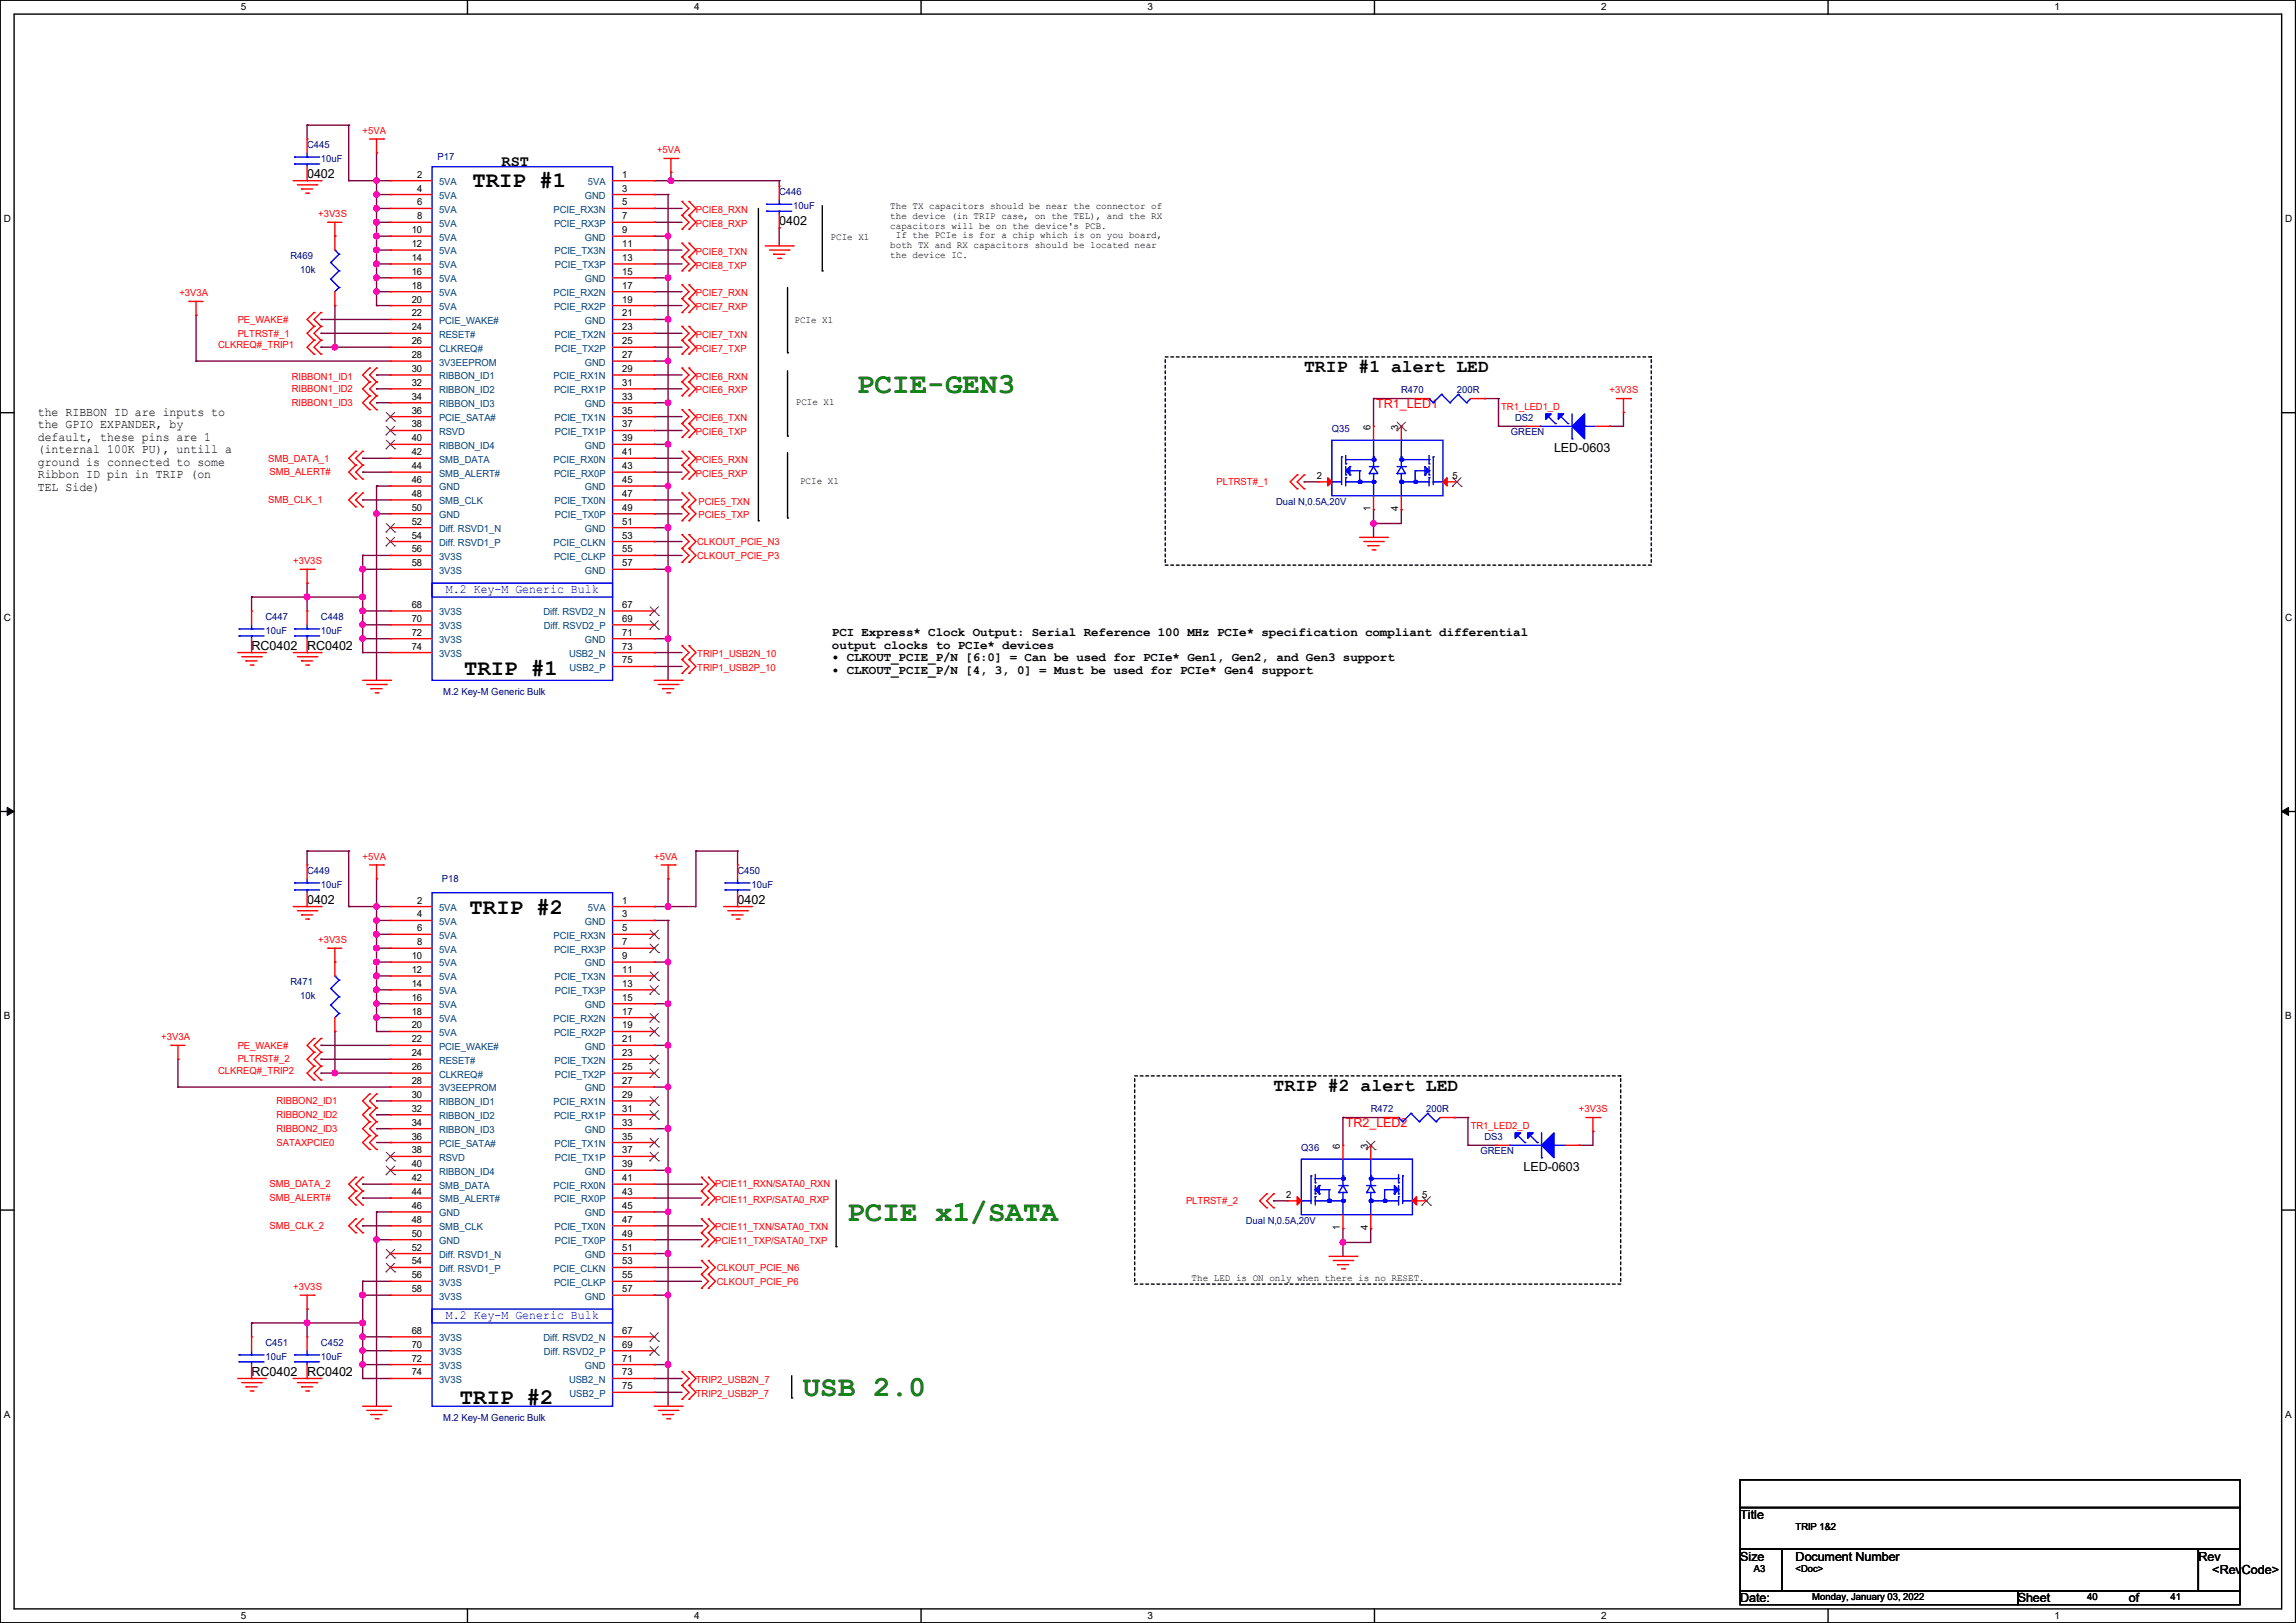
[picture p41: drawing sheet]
<svg xmlns="http://www.w3.org/2000/svg" width="420mm" height="297mm" viewBox="0 0 420 297" stroke-linecap="round" stroke-linejoin="round" font-family="sans-serif">
<defs><g id="words">
<g font-size="5.3" fill="#008000">
<text x="156.8" y="71.8">PCIE-GEN3</text>
<text x="155" y="223.5">PCIE x1/SATA</text>
<text x="146.9" y="255.5">USB 2.0</text>
</g>
<g font-size="4.1">
<text x="86.4" y="34.2">TRIP #1</text>
<text x="84.9" y="123.6">TRIP #1</text>
<text x="85.9" y="167.3">TRIP #2</text>
<text x="84.1" y="257">TRIP #2</text>
</g>
<g font-size="3.3">
<text x="238.5" y="68">TRIP #1 alert LED</text>
<text x="233" y="199.6">TRIP #2 alert LED</text>
</g>
<text font-size="2.8" x="91.7" y="30.3">RST</text>
<g font-size="2.3">
<text x="56.2" y="32.6">0402</text>
<text x="142.5" y="41.2">0402</text>
<text x="6.9" y="76.1">the RIBBON ID are inputs to</text>
<text x="6.9" y="78.4">the GPIO EXPANDER, by</text>
<text x="6.9" y="80.6">default, these pins are 1</text>
<text x="6.9" y="82.9">(internal 100K PU), untill a</text>
<text x="284.3" y="82.6">LED-0603</text>
<text x="6.9" y="85.2">ground is connected to some</text>
<text x="6.9" y="87.5">Ribbon ID pin in TRIP (on</text>
<text x="6.9" y="89.8">TEL Side)</text>
<text x="46" y="119">RC0402</text>
<text x="56.2" y="119">RC0402</text>
<text x="152.2" y="116.5">PCI Express* Clock Output: Serial Reference 100 MHz PCIe* specification compliant differential</text>
<text x="152.2" y="118.7">output clocks to PCIe* devices</text>
<text x="152.2" y="121">• CLKOUT_PCIE_P/N [6:0] = Can be used for PCIe* Gen1, Gen2, and Gen3 support</text>
<text x="152.2" y="123.3">• CLKOUT_PCIE_P/N [4, 3, 0] = Must be used for PCIe* Gen4 support</text>
<text x="56.2" y="165.4">0402</text>
<text x="134.9" y="165.4">0402</text>
<text x="278.7" y="214.2">LED-0603</text>
<text x="46" y="251.8">RC0402</text>
<text x="56.2" y="251.8">RC0402</text>
<text x="318.3" y="278">Title</text>
<text x="318.3" y="285.6">Size</text>
<text x="328.5" y="285.6">Document Number</text>
<text x="402.1" y="285.6">Rev</text>
<text x="318.3" y="293.2">Date:</text>
<text x="369.1" y="293.2">Sheet</text>
<text x="389.4" y="293.2">of</text>
<text x="404.7" y="288.1">&lt;RevCode&gt;</text>
</g>
<g font-size="2.3" fill="#f00">
<text x="251.8" y="74.7">TR1_LED1</text>
<text x="246.2" y="206.3">TR2_LED2</text>
</g>
<g font-size="2.3" fill="#00f">
<text x="81.6" y="108.6">M.2 Key-M Generic Bulk</text>
<text x="81.6" y="241.4">M.2 Key-M Generic Bulk</text>
</g>
<g font-size="1.8">
<text x="44" y="1.9">5</text>
<text x="127" y="1.9">4</text>
<text x="209.9" y="1.9">3</text>
<text x="292.9" y="1.9">2</text>
<text x="375.8" y="1.9">1</text>
<text x="76.3" y="32.5">2</text>
<text x="76.3" y="35.1">4</text>
<text x="113.8" y="32.5">1</text>
<text x="113.8" y="35.1">3</text>
<text x=".7" y="40.6">D</text>
<text x="76.3" y="37.6">6</text>
<text x="76.3" y="40.1">8</text>
<text x="113.8" y="37.6">5</text>
<text x="113.8" y="40.1">7</text>
<text x="162.9" y="38.3">The TX capacitors should be near the connector of</text>
<text x="162.9" y="40">the device (in TRIP case, on the TEL), and the RX</text>
<text x="162.9" y="41.8">capacitors will be on the device's PCB.</text>
<text x="418" y="40.6">D</text>
<text x="75.3" y="42.7">10</text>
<text x="75.3" y="45.2">12</text>
<text x="75.3" y="47.8">14</text>
<text x="113.8" y="42.7">9</text>
<text x="113.8" y="45.2">11</text>
<text x="113.8" y="47.8">13</text>
<text x="151.9" y="43.9">PCIe X1</text>
<text x="162.9" y="45.4">both TX and RX capacitors should be located near</text>
<text x="162.9" y="47.2">the device IC.</text>
<text x="163.9" y="43.6">If the PCIe is for a chip which is on you board,</text>
<text x="75.3" y="50.3">16</text>
<text x="75.3" y="52.8">18</text>
<text x="113.8" y="50.3">15</text>
<text x="113.8" y="52.8">17</text>
<text x="75.3" y="55.4">20</text>
<text x="75.3" y="57.9">22</text>
<text x="113.8" y="55.4">19</text>
<text x="113.8" y="57.9">21</text>
<text x="145.3" y="59.1">PCIe X1</text>
<text x="75.3" y="60.5">24</text>
<text x="75.3" y="65.5">28</text>
<text x="75.3" y="63">26</text>
<text x="113.8" y="60.5">23</text>
<text x="113.8" y="63">25</text>
<text x="113.8" y="65.5">27</text>
<text x="75.3" y="68.1">30</text>
<text x="75.3" y="70.6">32</text>
<text x="113.8" y="68.1">29</text>
<text x="113.8" y="70.6">31</text>
<text x="75.3" y="73.2">34</text>
<text x="75.3" y="75.7">36</text>
<text x="113.8" y="73.2">33</text>
<text x="113.8" y="75.7">35</text>
<text x="145.6" y="74.1">PCIe X1</text>
<text x="75.3" y="78.2">38</text>
<text x="75.3" y="80.8">40</text>
<text x="75.3" y="83.3">42</text>
<text x="113.8" y="78.2">37</text>
<text x="113.8" y="80.8">39</text>
<text x="113.8" y="83.3">41</text>
<text x="250.7" y="78.8" transform="rotate(-90 250.7 78.8)">6</text>
<text x="255.8" y="78.8" transform="rotate(-90 255.8 78.8)">3</text>
<text x="75.3" y="85.9">44</text>
<text x="75.3" y="88.4">46</text>
<text x="113.8" y="85.9">43</text>
<text x="113.8" y="88.4">45</text>
<text x="146.3" y="88.6">PCIe X1</text>
<text x="240.9" y="87.6">2</text>
<text x="265.7" y="87.6">5</text>
<text x="75.3" y="90.9">48</text>
<text x="75.3" y="93.5">50</text>
<text x="113.8" y="90.9">47</text>
<text x="113.8" y="93.5">49</text>
<text x="250.7" y="93.5" transform="rotate(-90 250.7 93.5)">1</text>
<text x="255.8" y="93.5" transform="rotate(-90 255.8 93.5)">4</text>
<text x="75.3" y="96">52</text>
<text x="75.3" y="98.6">54</text>
<text x="75.3" y="101.1">56</text>
<text x="113.8" y="96">51</text>
<text x="113.8" y="98.6">53</text>
<text x="113.8" y="101.1">55</text>
<text x="75.3" y="103.6">58</text>
<text x="113.8" y="103.6">57</text>
<text x=".7" y="113.6">C</text>
<text x="75.3" y="111.3">68</text>
<text x="75.3" y="113.8">70</text>
<text x="113.8" y="111.3">67</text>
<text x="113.8" y="113.8">69</text>
<text x="418" y="113.6">C</text>
<text x="75.3" y="116.3">72</text>
<text x="75.3" y="118.9">74</text>
<text x="113.8" y="116.3">71</text>
<text x="113.8" y="118.9">73</text>
<text x="113.8" y="121.4">75</text>
<text x="76.3" y="165.4">2</text>
<text x="76.3" y="167.9">4</text>
<text x="113.8" y="165.4">1</text>
<text x="113.8" y="167.9">3</text>
<text x="76.3" y="170.4">6</text>
<text x="76.3" y="173">8</text>
<text x="113.8" y="170.4">5</text>
<text x="113.8" y="173">7</text>
<text x="75.3" y="175.5">10</text>
<text x="75.3" y="178.1">12</text>
<text x="113.8" y="175.5">9</text>
<text x="113.8" y="178.1">11</text>
<text x="75.3" y="180.6">14</text>
<text x="75.3" y="183.1">16</text>
<text x="75.3" y="185.7">18</text>
<text x="113.8" y="183.1">15</text>
<text x="113.8" y="180.6">13</text>
<text x="113.8" y="185.7">17</text>
<text x=".7" y="186.6">B</text>
<text x="75.3" y="188.2">20</text>
<text x="75.3" y="190.8">22</text>
<text x="113.8" y="188.2">19</text>
<text x="113.8" y="190.8">21</text>
<text x="418" y="186.6">B</text>
<text x="75.3" y="193.3">24</text>
<text x="75.3" y="195.8">26</text>
<text x="113.8" y="193.3">23</text>
<text x="113.8" y="195.8">25</text>
<text x="75.3" y="198.4">28</text>
<text x="75.3" y="200.9">30</text>
<text x="75.3" y="203.5">32</text>
<text x="113.8" y="198.4">27</text>
<text x="113.8" y="200.9">29</text>
<text x="113.8" y="203.5">31</text>
<text x="75.3" y="206">34</text>
<text x="75.3" y="208.5">36</text>
<text x="113.8" y="206">33</text>
<text x="113.8" y="208.5">35</text>
<text x="75.3" y="211.1">38</text>
<text x="75.3" y="213.6">40</text>
<text x="113.8" y="211.1">37</text>
<text x="113.8" y="213.6">39</text>
<text x="245.1" y="210.3" transform="rotate(-90 245.1 210.3)">6</text>
<text x="250.2" y="210.3" transform="rotate(-90 250.2 210.3)">3</text>
<text x="75.3" y="216.2">42</text>
<text x="75.3" y="218.7">44</text>
<text x="75.3" y="221.2">46</text>
<text x="113.8" y="216.2">41</text>
<text x="113.8" y="218.7">43</text>
<text x="113.8" y="221.2">45</text>
<text x="235.3" y="219.2">2</text>
<text x="260.1" y="219.2">5</text>
<text x="75.3" y="223.8">48</text>
<text x="75.3" y="226.3">50</text>
<text x="113.8" y="223.8">47</text>
<text x="113.8" y="226.3">49</text>
<text x="245.1" y="225" transform="rotate(-90 245.1 225)">1</text>
<text x="250.2" y="225" transform="rotate(-90 250.2 225)">4</text>
<text x="75.3" y="228.9">52</text>
<text x="75.3" y="231.4">54</text>
<text x="75.3" y="233.9">56</text>
<text x="113.8" y="228.9">51</text>
<text x="113.8" y="231.4">53</text>
<text x="113.8" y="233.9">55</text>
<text x="75.3" y="236.5">58</text>
<text x="113.8" y="236.5">57</text>
<text x="218" y="234.4">The LED is ON only when there is no RESET.</text>
<text x="75.3" y="244.1">68</text>
<text x="113.8" y="244.1">67</text>
<text x="75.3" y="246.6">70</text>
<text x="75.3" y="249.2">72</text>
<text x="75.3" y="251.7">74</text>
<text x="113.8" y="246.6">69</text>
<text x="113.8" y="249.2">71</text>
<text x="113.8" y="251.7">73</text>
<text x="113.8" y="254.3">75</text>
<text x=".7" y="259.5">A</text>
<text x="418" y="259.5">A</text>
<text x="328.5" y="280">TRIP 1&amp;2</text>
<text x="320.8" y="287.7">A3</text>
<text x="328.5" y="287.7">&lt;Doc&gt;</text>
<text x="331.5" y="292.7">Monday, January 03, 2022</text>
<text x="381.8" y="292.7">40</text>
<text x="397" y="292.7">41</text>
<text x="44" y="296.3">5</text>
<text x="127" y="296.3">4</text>
<text x="209.9" y="296.3">3</text>
<text x="292.9" y="296.3">2</text>
<text x="375.8" y="296.3">1</text>
</g>
<g font-size="1.8" fill="#000080">
<text x="56.2" y="27.1">C445</text>
<text x="58.7" y="29.6">10uF</text>
<text x="80.1" y="29.3">P17</text>
<text x="142.5" y="35.7">C446</text>
<text x="145.1" y="38.2">10uF</text>
<text x="53.1" y="47.4">R469</text>
<text x="54.9" y="49.9">10k</text>
<text x="256.3" y="72">R470</text>
<text x="266.5" y="72">200R</text>
<text x="277.1" y="77.1">DS2</text>
<text x="243.6" y="79.1">Q35</text>
<text x="276.4" y="79.6">GREEN</text>
<text x="233.5" y="92.3">Dual N,0.5A,20V</text>
<text x="48.6" y="113.4">C447</text>
<text x="58.7" y="113.4">C448</text>
<text x="48.6" y="116">10uF</text>
<text x="58.7" y="116">10uF</text>
<text x="81.1" y="127.1">M.2 Key-M Generic Bulk</text>
<text x="56.2" y="159.9">C449</text>
<text x="80.8" y="161.4">P18</text>
<text x="134.9" y="159.9">C450</text>
<text x="58.7" y="162.4">10uF</text>
<text x="137.5" y="162.4">10uF</text>
<text x="53.1" y="180.2">R471</text>
<text x="54.9" y="182.8">10k</text>
<text x="250.7" y="203.6">R472</text>
<text x="260.9" y="203.6">200R</text>
<text x="271.6" y="208.7">DS3</text>
<text x="238" y="210.7">Q36</text>
<text x="270.8" y="211.2">GREEN</text>
<text x="227.9" y="223.9">Dual N,0.5A,20V</text>
<text x="48.6" y="246.3">C451</text>
<text x="48.6" y="248.8">10uF</text>
<text x="58.7" y="246.3">C452</text>
<text x="58.7" y="248.8">10uF</text>
<text x="81.1" y="260">M.2 Key-M Generic Bulk</text>
</g>
<g font-size="1.8" fill="#f00">
<text x="66.3" y="24.5">+5VA</text>
<text x="120.2" y="28.1">+5VA</text>
<text x="58.2" y="39.8">+3V3S</text>
<text x="127.3" y="39">PCIE8_RXN</text>
<text x="127.3" y="41.5">PCIE8_RXP</text>
<text x="127.3" y="46.6">PCIE8_TXN</text>
<text x="127.3" y="49.1">PCIE8_TXP</text>
<text x="32.8" y="54.2">+3V3A</text>
<text x="43.5" y="59.1">PE_WAKE#</text>
<text x="127.3" y="56.8">PCIE7_RXP</text>
<text x="127.3" y="54.2">PCIE7_RXN</text>
<text x="39.9" y="63.6">CLKREQ#_TRIP1</text>
<text x="43.5" y="61.6">PLTRST#_1</text>
<text x="127.3" y="64.4">PCIE7_TXP</text>
<text x="127.3" y="61.8">PCIE7_TXN</text>
<text x="53.4" y="69.5">RIBBON1_ID1</text>
<text x="53.4" y="71.8">RIBBON1_ID2</text>
<text x="127.3" y="69.5">PCIE6_RXN</text>
<text x="53.4" y="74.3">RIBBON1_ID3</text>
<text x="127.3" y="77.1">PCIE6_TXN</text>
<text x="127.3" y="72">PCIE6_RXP</text>
<text x="274.6" y="75">TR1_LED1_D</text>
<text x="294.4" y="72">+3V3S</text>
<text x="127.3" y="79.6">PCIE6_TXP</text>
<text x="49.1" y="84.5">SMB_DATA_1</text>
<text x="49.3" y="87">SMB_ALERT#</text>
<text x="127.3" y="87.2">PCIE5_RXP</text>
<text x="127.3" y="84.7">PCIE5_RXN</text>
<text x="222.5" y="88.8">PLTRST#_1</text>
<text x="49.1" y="92.1">SMB_CLK_1</text>
<text x="127.8" y="94.9">PCIE5_TXP</text>
<text x="127.8" y="92.3">PCIE5_TXN</text>
<text x="127.5" y="99.7">CLKOUT_PCIE_N3</text>
<text x="53.6" y="103.3">+3V3S</text>
<text x="127.5" y="102.2">CLKOUT_PCIE_P3</text>
<text x="127.5" y="122.8">TRIP1_USB2P_10</text>
<text x="127.5" y="120.3">TRIP1_USB2N_10</text>
<text x="66.3" y="157.4">+5VA</text>
<text x="119.7" y="157.4">+5VA</text>
<text x="58.2" y="172.6">+3V3S</text>
<text x="29.5" y="190.4">+3V3A</text>
<text x="43.5" y="191.9">PE_WAKE#</text>
<text x="39.9" y="196.5">CLKREQ#_TRIP2</text>
<text x="43.5" y="194.4">PLTRST#_2</text>
<text x="50.6" y="202.1">RIBBON2_ID1</text>
<text x="288.8" y="203.6">+3V3S</text>
<text x="50.6" y="204.6">RIBBON2_ID2</text>
<text x="50.6" y="207.1">RIBBON2_ID3</text>
<text x="50.6" y="209.7">SATAXPCIE0</text>
<text x="269" y="206.5">TR1_LED2_D</text>
<text x="49.3" y="219.8">SMB_ALERT#</text>
<text x="49.3" y="217.3">SMB_DATA_2</text>
<text x="130.8" y="217.3">PCIE11_RXN/SATA0_RXN</text>
<text x="130.8" y="220.1">PCIE11_RXP/SATA0_RXP</text>
<text x="217" y="220.3">PLTRST#_2</text>
<text x="49.3" y="224.9">SMB_CLK_2</text>
<text x="130.8" y="225.2">PCIE11_TXN/SATA0_TXN</text>
<text x="130.8" y="227.7">PCIE11_TXP/SATA0_TXP</text>
<text x="131.1" y="232.5">CLKOUT_PCIE_N6</text>
<text x="53.6" y="236.1">+3V3S</text>
<text x="131.1" y="235.1">CLKOUT_PCIE_P6</text>
<text x="127.3" y="253.1">TRIP2_USB2N_7</text>
<text x="127.3" y="255.7">TRIP2_USB2P_7</text>
</g>
<g font-size="1.8" fill="#004080">
<text x="80.3" y="33.9">5VA</text>
<text x="107.5" y="33.9">5VA</text>
<text x="80.3" y="36.4">5VA</text>
<text x="80.3" y="38.9">5VA</text>
<text x="80.3" y="41.5">5VA</text>
<text x="101.3" y="38.9">PCIE_RX3N</text>
<text x="101.3" y="41.5">PCIE_RX3P</text>
<text x="107" y="36.4">GND</text>
<text x="80.3" y="44">5VA</text>
<text x="80.3" y="46.6">5VA</text>
<text x="101.4" y="46.6">PCIE_TX3N</text>
<text x="107" y="44">GND</text>
<text x="80.3" y="49.1">5VA</text>
<text x="80.3" y="51.6">5VA</text>
<text x="101.5" y="49.1">PCIE_TX3P</text>
<text x="107" y="51.6">GND</text>
<text x="80.3" y="54.2">5VA</text>
<text x="80.3" y="56.7">5VA</text>
<text x="80.3" y="59.3">PCIE_WAKE#</text>
<text x="101.3" y="54.2">PCIE_RX2N</text>
<text x="101.3" y="56.7">PCIE_RX2P</text>
<text x="107" y="59.3">GND</text>
<text x="80.3" y="61.8">RESET#</text>
<text x="80.3" y="64.3">CLKREQ#</text>
<text x="101.4" y="61.8">PCIE_TX2N</text>
<text x="101.5" y="64.3">PCIE_TX2P</text>
<text x="80.3" y="66.9">3V3EEPROM</text>
<text x="80.3" y="69.4">RIBBON_ID1</text>
<text x="80.3" y="72">RIBBON_ID2</text>
<text x="101.3" y="69.4">PCIE_RX1N</text>
<text x="101.3" y="72">PCIE_RX1P</text>
<text x="107" y="66.9">GND</text>
<text x="80.3" y="74.5">RIBBON_ID3</text>
<text x="80.3" y="77">PCIE_SATA#</text>
<text x="101.4" y="77">PCIE_TX1N</text>
<text x="107" y="74.5">GND</text>
<text x="80.3" y="79.6">RSVD</text>
<text x="80.3" y="82.1">RIBBON_ID4</text>
<text x="101.5" y="79.6">PCIE_TX1P</text>
<text x="107" y="82.1">GND</text>
<text x="80.3" y="84.7">SMB_DATA</text>
<text x="80.3" y="87.2">SMB_ALERT#</text>
<text x="80.3" y="89.7">GND</text>
<text x="101.3" y="84.7">PCIE_RX0N</text>
<text x="101.3" y="87.2">PCIE_RX0P</text>
<text x="107" y="89.7">GND</text>
<text x="80.3" y="92.3">SMB_CLK</text>
<text x="80.3" y="94.8">GND</text>
<text x="101.4" y="92.3">PCIE_TX0N</text>
<text x="101.5" y="94.8">PCIE_TX0P</text>
<text x="80.3" y="97.4">Diff. RSVD1_N</text>
<text x="80.3" y="99.9">Diff. RSVD1_P</text>
<text x="101.3" y="99.9">PCIE_CLKN</text>
<text x="107" y="97.4">GND</text>
<text x="80.3" y="102.4">3V3S</text>
<text x="80.3" y="105">3V3S</text>
<text x="101.3" y="102.4">PCIE_CLKP</text>
<text x="107" y="105">GND</text>
<text x="80.3" y="112.6">3V3S</text>
<text x="99.4" y="112.6">Diff. RSVD2_N</text>
<text x="80.3" y="115.1">3V3S</text>
<text x="80.3" y="117.7">3V3S</text>
<text x="99.5" y="115.1">Diff. RSVD2_P</text>
<text x="107" y="117.7">GND</text>
<text x="80.3" y="120.2">3V3S</text>
<text x="104.1" y="120.2">USB2_N</text>
<text x="104.2" y="122.8">USB2_P</text>
<text x="80.3" y="166.7">5VA</text>
<text x="107.5" y="166.7">5VA</text>
<text x="80.3" y="169.3">5VA</text>
<text x="80.3" y="171.8">5VA</text>
<text x="101.3" y="171.8">PCIE_RX3N</text>
<text x="107" y="169.3">GND</text>
<text x="80.3" y="174.3">5VA</text>
<text x="80.3" y="176.9">5VA</text>
<text x="80.3" y="179.4">5VA</text>
<text x="101.3" y="174.3">PCIE_RX3P</text>
<text x="101.4" y="179.4">PCIE_TX3N</text>
<text x="107" y="176.9">GND</text>
<text x="80.3" y="182">5VA</text>
<text x="80.3" y="184.5">5VA</text>
<text x="101.5" y="182">PCIE_TX3P</text>
<text x="107" y="184.5">GND</text>
<text x="80.3" y="187">5VA</text>
<text x="80.3" y="189.6">5VA</text>
<text x="101.3" y="187">PCIE_RX2N</text>
<text x="101.3" y="189.6">PCIE_RX2P</text>
<text x="80.3" y="192.1">PCIE_WAKE#</text>
<text x="80.3" y="194.7">RESET#</text>
<text x="80.3" y="197.2">CLKREQ#</text>
<text x="101.4" y="194.7">PCIE_TX2N</text>
<text x="101.5" y="197.2">PCIE_TX2P</text>
<text x="107" y="192.1">GND</text>
<text x="80.3" y="199.7">3V3EEPROM</text>
<text x="80.3" y="202.3">RIBBON_ID1</text>
<text x="101.3" y="202.3">PCIE_RX1N</text>
<text x="107" y="199.7">GND</text>
<text x="80.3" y="204.8">RIBBON_ID2</text>
<text x="80.3" y="207.4">RIBBON_ID3</text>
<text x="80.3" y="209.9">PCIE_SATA#</text>
<text x="101.3" y="204.8">PCIE_RX1P</text>
<text x="101.4" y="209.9">PCIE_TX1N</text>
<text x="107" y="207.4">GND</text>
<text x="80.3" y="212.4">RSVD</text>
<text x="80.3" y="215">RIBBON_ID4</text>
<text x="101.5" y="212.4">PCIE_TX1P</text>
<text x="107" y="215">GND</text>
<text x="80.3" y="217.5">SMB_DATA</text>
<text x="80.3" y="220.1">SMB_ALERT#</text>
<text x="101.3" y="217.5">PCIE_RX0N</text>
<text x="101.3" y="220.1">PCIE_RX0P</text>
<text x="80.3" y="222.6">GND</text>
<text x="80.3" y="225.1">SMB_CLK</text>
<text x="80.3" y="227.7">GND</text>
<text x="101.4" y="225.1">PCIE_TX0N</text>
<text x="101.5" y="227.7">PCIE_TX0P</text>
<text x="107" y="222.6">GND</text>
<text x="80.3" y="230.2">Diff. RSVD1_N</text>
<text x="80.3" y="232.8">Diff. RSVD1_P</text>
<text x="101.3" y="232.8">PCIE_CLKN</text>
<text x="107" y="230.2">GND</text>
<text x="80.3" y="235.3">3V3S</text>
<text x="80.3" y="237.8">3V3S</text>
<text x="101.3" y="235.3">PCIE_CLKP</text>
<text x="107" y="237.8">GND</text>
<text x="80.3" y="245.5">3V3S</text>
<text x="99.4" y="245.5">Diff. RSVD2_N</text>
<text x="80.3" y="248">3V3S</text>
<text x="80.3" y="250.5">3V3S</text>
<text x="99.5" y="248">Diff. RSVD2_P</text>
<text x="107" y="250.5">GND</text>
<text x="80.3" y="253.1">3V3S</text>
<text x="104.1" y="253.1">USB2_N</text>
<text x="104.2" y="255.6">USB2_P</text>
</g>
</g></defs>
<path d="M0 0h419.9v297h-419.9zM2.6 2.6h414.8v291.8h-414.8z" fill="none" stroke="#000" stroke-width=".25"/>
<g fill="#fff">
<path d="M44 .3h1v2h-1z"/>
<path d="M44 294.7h1v2h-1z"/>
</g>
<path d="M85.5 0v2.6M85.5 294.4v2.6" fill="none" stroke="#000" stroke-width=".25"/>
<g fill="#fff">
<path d="M127 .3h.9v2h-.9z"/>
<path d="M127 294.7h.9v2h-.9z"/>
</g>
<path d="M168.5 0v2.6M168.5 294.4v2.6" fill="none" stroke="#000" stroke-width=".25"/>
<g fill="#fff">
<path d="M209.9 .3h1v2h-1z"/>
<path d="M209.9 294.7h1v2h-1z"/>
</g>
<path d="M251.4 0v2.6M251.4 294.4v2.6" fill="none" stroke="#000" stroke-width=".25"/>
<g fill="#fff">
<path d="M292.9 .3h.9v2h-.9z"/>
<path d="M292.9 294.7h.9v2h-.9z"/>
</g>
<path d="M334.4 0v2.6M334.4 294.4v2.6" fill="none" stroke="#000" stroke-width=".25"/>
<g fill="#fff">
<path d="M375.8 .3h1v2h-1z"/>
<path d="M375.8 294.7h1v2h-1z"/>
<path d="M.7 39h1.2v2h-1.2z"/>
<path d="M418 39h1.3v2h-1.3z"/>
<path d="M.7 112h1.2v2h-1.2z"/>
<path d="M418 112h1.3v2h-1.3z"/>
</g>
<path d="M0 75.5h2.6M417.4 75.5h2.5" fill="none" stroke="#000" stroke-width=".25"/>
<g fill="#fff">
<path d="M.7 185h1.2v1.9h-1.2z"/>
<path d="M418 185h1.2v1.9h-1.2z"/>
</g>
<path d="M0 148.5h2.6M417.4 148.5h2.5" fill="none" stroke="#000" stroke-width=".25"/>
<path d="M1.3 147.7l1.3 .8-1.3 .7zM417.4 148.5l1.2-.8v1.5z" fill="#000" stroke="#000" stroke-width=".18"/>
<g fill="#fff">
<path d="M.7 257.9h1.2v2h-1.2z"/>
<path d="M418 257.9h1.2v2h-1.2z"/>
</g>
<g fill="none" stroke="#000" stroke-width=".25">
<path d="M138.7 38.1v57.2M150.4 37.6v12M144.1 52.6v12M150.4 49.6h.1M144.1 79.8h.1M144.1 64.6h.1M144.1 67.9v11.9M138.7 95.3h.1M144.1 94.8h.1M144.1 82.8v12M153 215.9v12.2M0 221.4h2.6"/>
<path d="M153 228.1h.1M417.4 221.4h2.5M144.8 255.8h.1M144.8 251.8v4M318.3 270.8h91.4v5.1h-91.4zM318.3 275.9h91.4v7.6h-91.4zM318.3 283.5h7.6v7.6h-7.6zM318.3 291.1h50.8v2.6h-50.8zM325.9 283.5h76.2v7.6h-76.2zM369.1 291.1h40.6v2.6h-40.6zM402.1 283.5h7.6v7.6h-7.6z"/>
</g>
<path d="M213.1 65.3h88.9v38.1h-88.9zM207.6 196.9h88.9v38.1h-88.9z" fill="none" stroke="#000" stroke-width=".25" stroke-dasharray=".5"/>
<g fill="none" stroke="#800040" stroke-width=".25">
<path d="M56.2 22.9h.1M56.2 22.9h7.6M56.2 22.9v2.5M63.8 33.1h.1M63.8 22.9h.1M63.8 33.1h7.6M63.8 22.9v10.2M68.9 28h.1M68.9 33.1h.1M68.9 35.6h.1M68.9 38.1h.1M68.9 28v27.9"/>
<path d="M68.9 35.6h2.5M68.9 38.1h2.5M119.7 35.6h.1M119.7 38.1h.1M119.7 33.1h.1M119.7 33.1h22.8M119.7 35.6h2.5M119.7 38.1h5.1M122.2 35.6h.1M122.2 35.6v88.9M122.7 31.5h.1M122.7 33.1h.1"/>
<path d="M122.7 31.5v1.6M142.5 33.1h.1M142.5 33.1v1M35.9 57.7h.1M35.9 57.7v8.4M58.7 58.5h.1M58.7 58.5h12.7M61.3 55.9h.1M61.3 55.9v7.6M68.9 53.4h.1M68.9 48.3h.1M68.9 40.7h.1"/>
<path d="M68.9 45.8h.1M68.9 43.2h.1M68.9 50.8h.1M68.9 55.9h.1M68.9 53.4h2.5M68.9 50.8h2.5M68.9 48.3h2.5M68.9 40.7h2.5M68.9 55.9h2.5M68.9 43.2h2.5M68.9 45.8h2.5M119.7 43.2h.1"/>
<path d="M119.7 58.5h.1M119.7 50.8h.1M119.7 40.7h.1M119.7 45.8h.1M119.7 48.3h.1M119.7 53.4h.1M119.7 55.9h.1M119.7 58.5h2.5M119.7 53.4h5.1M119.7 50.8h2.5M119.7 48.3h5.1M119.7 40.7h5.1"/>
<path d="M119.7 55.9h5.1M119.7 43.2h2.5M119.7 45.8h5.1M122.2 43.2h.1M122.2 50.8h.1M122.2 58.5h.1M142.5 41.7h.1M142.5 41.7v3.3M35.9 66.1h.1M35.9 66.1h35.5M58.7 61h.1M58.7 63.5h.1"/>
<path d="M58.7 61h12.7M58.7 63.5h12.7M61.3 63.5h.1M68.9 68.6h.1M68.9 71.2h.1M68.9 73.7h.1M68.9 73.7h2.5M68.9 68.6h2.5M68.9 71.2h2.5M119.7 73.7h.1M119.7 66.1h.1M119.7 61h.1"/>
<path d="M119.7 63.5h.1M119.7 68.6h.1M119.7 71.2h.1M119.7 76.2h.1M119.7 78.8h.1M119.7 61h5.1M119.7 63.5h5.1M119.7 66.1h2.5M119.7 73.7h2.5M119.7 68.6h5.1M119.7 71.2h5.1M119.7 76.2h5.1"/>
<path d="M119.7 78.8h5.1M122.2 66.1h.1M122.2 73.7h.1M251.2 72.9h.1M251.2 72.9v5.1M251.2 72.9h7.7M271.6 72.9h.1M271.6 72.9h2.5M274.1 72.9h.1M274.1 78h.1M274.1 78h5.1M274.1 72.9v5.1"/>
<path d="M294.4 78h.1M297 75.5h.1M297 75.5v2.5h-2.6M66.3 83.9h.1M66.3 91.5h.1M66.3 86.4h.1M66.3 83.9h5.1M66.3 91.5h5.1M66.3 86.4h5.1M68.9 88.9h.1M68.9 94h.1M68.9 88.9v35.6"/>
<path d="M68.9 88.9h2.5M68.9 94h2.5M119.7 96.6h.1M119.7 88.9h.1M119.7 81.3h.1M119.7 83.9h.1M119.7 86.4h.1M119.7 91.5h.1M119.7 94h.1M119.7 99.1h.1M119.7 83.9h5.1M119.7 91.5h5.1"/>
<path d="M119.7 88.9h2.5M119.7 94h5.1M119.7 86.4h5.1M119.7 96.6h2.5M119.7 81.3h2.5M119.7 99.1h5.1M122.2 81.3h.1M122.2 88.9h.1M122.2 96.6h.1M238.5 88.2h.1M238.5 88.2h2.6M251.2 95.8h.1"/>
<path d="M251.2 93.3h.1M251.2 93.3v5M256.3 93.3h.1M256.3 93.3v2.5h-5.1M46 109.3h.1M46 109.3v2.5M46 109.3h20.3M56.2 109.3h.1M56.2 106.7h.1M56.2 106.7v5.1M66.3 116.9h.1M66.3 111.8h.1"/>
<path d="M66.3 114.3h.1M66.3 101.6h.1M66.3 119.4h.1M66.3 104.2h.1M66.3 109.3h.1M66.3 101.6v17.8M66.3 116.9h5.1M66.3 119.4h5.1M66.3 111.8h5.1M66.3 114.3h5.1M66.3 104.2h5.1M66.3 101.6h5.1"/>
<path d="M119.7 116.9h.1M119.7 104.2h.1M119.7 101.6h.1M119.7 119.4h.1M119.7 116.9h2.5M119.7 119.4h5.1M119.7 104.2h2.5M119.7 101.6h5.1M122.2 104.2h.1M122.2 116.9h.1M119.7 122h.1M119.7 122h5.1"/>
<path d="M56.2 155.7h.1M56.2 155.7v2.6M56.2 155.7h7.6M63.8 155.7h.1M63.8 155.7v10.2M127.3 155.7h.1M127.3 155.7v10.2h-7.6M127.3 155.7h7.6M134.9 155.7h.1M134.9 155.7v2.6M63.8 165.9h.1M63.8 165.9h7.6"/>
<path d="M68.9 160.8h.1M68.9 165.9h.1M68.9 168.4h.1M68.9 173.5h.1M68.9 171h.1M68.9 178.6h.1M68.9 176.1h.1M68.9 160.8v28M68.9 168.4h2.5M68.9 171h2.5M68.9 173.5h2.5M68.9 176.1h2.5"/>
<path d="M68.9 178.6h2.5M119.7 176.1h.1M119.7 168.4h.1M119.7 165.9h.1M119.7 168.4h2.5M119.7 176.1h2.5M122.2 160.8h.1M122.2 165.9h.1M122.2 168.4h.1M122.2 176.1h.1M122.2 160.8v5.1M122.2 168.4v88.9"/>
<path d="M32.6 198.9h.1M32.6 193.8h.1M32.6 198.9h38.8M32.6 193.8v5.1M58.7 193.8h.1M58.7 191.3h.1M58.7 196.4h.1M58.7 193.8h12.7M58.7 191.3h12.7M58.7 196.4h12.7M61.3 196.4h.1M61.3 188.8h.1"/>
<path d="M61.3 188.8v7.6M68.9 186.2h.1M68.9 181.1h.1M68.9 183.7h.1M68.9 188.8h.1M68.9 186.2h2.5M68.9 183.7h2.5M68.9 181.1h2.5M68.9 188.8h2.5M119.7 198.9h.1M119.7 191.3h.1M119.7 183.7h.1"/>
<path d="M119.7 191.3h2.5M119.7 183.7h2.5M119.7 198.9h2.5M122.2 198.9h.1M122.2 183.7h.1M122.2 191.3h.1M66.3 216.7h.1M66.3 219.2h.1M66.3 216.7h5.1M66.3 219.2h5.1M68.9 201.5h.1M68.9 204h.1"/>
<path d="M68.9 206.5h.1M68.9 206.5h2.5M68.9 201.5h2.5M68.9 204h2.5M68.9 209.1h2.5M71.4 209.1h.1M119.7 206.5h.1M119.7 214.2h.1M119.7 219.2h.1M119.7 216.7h8.6M119.7 219.2h8.6M119.7 206.5h2.5"/>
<path d="M119.7 214.2h2.5M122.2 214.2h.1M122.2 206.5h.1M128.3 216.7h.1M233 219.8h.1M233 219.8h2.5M245.7 204.5h.1M245.7 204.5v5.1M245.7 204.5h7.6M266 204.5h.1M266 204.5h2.5M268.5 204.5h.1"/>
<path d="M268.5 209.6h.1M268.5 209.6h5.1M268.5 204.5v5.1M288.8 209.6h.1M291.4 207.1h.1M291.4 207.1v2.5h-2.6M56.2 239.6h.1M56.2 239.6v5M66.3 224.3h.1M66.3 234.5h.1M66.3 237h.1M66.3 234.5v17.8"/>
<path d="M66.3 224.3h5.1M66.3 237h5.1M66.3 234.5h5.1M68.9 221.8h.1M68.9 226.9h.1M68.9 221.8v35.5M68.9 221.8h2.5M68.9 226.9h2.5M119.7 237h.1M119.7 229.4h.1M119.7 221.8h.1M119.7 226.9h.1"/>
<path d="M119.7 231.9h.1M119.7 234.5h.1M119.7 224.3h8.6M119.7 221.8h2.5M119.7 226.9h8.6M119.7 237h2.5M119.7 234.5h8.6M119.7 229.4h2.5M119.7 231.9h8.6M122.2 221.8h.1M122.2 229.4h.1M122.2 237h.1"/>
<path d="M128.3 224.3h.1M245.7 227.4h.1M245.7 224.8h.1M245.7 224.8v5.1M250.7 224.8h.1M250.7 224.8v2.6h-5M46 242.1h.1M46 242.1v2.5M46 242.1h20.3M56.2 242.1h.1M66.3 249.7h.1M66.3 244.6h.1"/>
<path d="M66.3 247.2h.1M66.3 252.3h.1M66.3 242.1h.1M66.3 252.3h5.1M66.3 249.7h5.1M66.3 244.6h5.1M66.3 247.2h5.1M119.7 252.3h.1M119.7 254.8h.1M119.7 249.7h.1M119.7 252.3h5.1M119.7 254.8h5.1"/>
<path d="M119.7 249.7h2.5M122.2 249.7h.1"/>
</g>
<g fill="#f0f" stroke="#f0f" stroke-width=".25">
<circle cx="61.2" cy="63.5" r=".49"/>
<circle cx="68.9" cy="53.4" r=".49"/>
<circle cx="68.9" cy="35.6" r=".49"/>
<circle cx="68.9" cy="48.3" r=".49"/>
<circle cx="68.9" cy="33" r=".49"/>
<circle cx="68.9" cy="40.7" r=".49"/>
<circle cx="68.9" cy="38.1" r=".49"/>
<circle cx="68.9" cy="45.7" r=".49"/>
<circle cx="68.9" cy="43.2" r=".49"/>
<circle cx="68.9" cy="50.8" r=".49"/>
<circle cx="122.7" cy="33" r=".49"/>
<circle cx="68.9" cy="94" r=".49"/>
<circle cx="56.2" cy="109.2" r=".49"/>
<circle cx="66.3" cy="116.9" r=".49"/>
<circle cx="66.3" cy="111.8" r=".49"/>
<circle cx="66.3" cy="114.3" r=".49"/>
<circle cx="66.3" cy="109.2" r=".49"/>
<circle cx="66.3" cy="104.2" r=".49"/>
<circle cx="122.2" cy="66.1" r=".49"/>
<circle cx="122.2" cy="43.2" r=".49"/>
<circle cx="122.2" cy="73.7" r=".49"/>
<circle cx="122.2" cy="50.8" r=".49"/>
<circle cx="122.2" cy="81.3" r=".49"/>
<circle cx="122.2" cy="88.9" r=".49"/>
<circle cx="122.2" cy="96.5" r=".49"/>
<circle cx="122.2" cy="104.2" r=".49"/>
<circle cx="122.2" cy="58.4" r=".49"/>
<circle cx="61.2" cy="196.4" r=".49"/>
<circle cx="68.9" cy="186.2" r=".49"/>
<circle cx="68.9" cy="168.4" r=".49"/>
<circle cx="68.9" cy="181.1" r=".49"/>
<circle cx="68.9" cy="165.9" r=".49"/>
<circle cx="68.9" cy="173.5" r=".49"/>
<circle cx="68.9" cy="171" r=".49"/>
<circle cx="68.9" cy="178.6" r=".49"/>
<circle cx="68.9" cy="176" r=".49"/>
<circle cx="68.9" cy="183.7" r=".49"/>
<circle cx="122.2" cy="165.9" r=".49"/>
<circle cx="68.9" cy="226.8" r=".49"/>
<circle cx="56.2" cy="242.1" r=".49"/>
<circle cx="66.3" cy="249.7" r=".49"/>
<circle cx="66.3" cy="244.6" r=".49"/>
<circle cx="66.3" cy="247.2" r=".49"/>
<circle cx="66.3" cy="242.1" r=".49"/>
<circle cx="66.3" cy="237" r=".49"/>
<circle cx="122.2" cy="249.7" r=".49"/>
<circle cx="122.2" cy="198.9" r=".49"/>
<circle cx="122.2" cy="176" r=".49"/>
<circle cx="122.2" cy="206.5" r=".49"/>
<circle cx="122.2" cy="183.7" r=".49"/>
<circle cx="122.2" cy="214.1" r=".49"/>
<circle cx="122.2" cy="221.8" r=".49"/>
<circle cx="122.2" cy="229.4" r=".49"/>
<circle cx="122.2" cy="237" r=".49"/>
<circle cx="122.2" cy="191.3" r=".49"/>
<circle cx="251.2" cy="95.8" r=".49"/>
<circle cx="245.6" cy="227.4" r=".49"/>
<circle cx="122.2" cy="116.9" r=".49"/>
</g>
<g fill="none" stroke="#f00" stroke-width=".25">
<path d="M53.6 33.1h5.1M54.4 33.8h3.6M55.2 34.6h.1M55.2 34.6h2M55.9 35.3h.5M56.4 35.3h.1M58 33.8h.1M58.7 33.1h.1M67.6 25.4h2.5M68.9 28h.1M68.9 25.4v2.6M70.1 25.4h.1"/>
<path d="M121.5 29h2.5M122.7 31.5h.1M122.7 29v2.5M124 29h.1M124.8 39.4h.1M124.8 36.9h.1M124.8 36.9l1.2 1.2-1.2 1.3M124.8 39.4l1.2 1.3-1.2 1.3M126 39.4h.1M126 36.9h.1M126 36.9l1.3 1.2-1.3 1.3M126 39.4l1.3 1.3-1.3 1.3"/>
<path d="M34.6 55.2h.1M34.6 55.2h2.5M35.9 57.7h.1M35.9 55.2v2.5M57.4 59.7h.1M57.4 57.2h.1M57.4 59.7l-1.2 1.3 1.2 1.3M57.4 57.2l-1.2 1.3 1.2 1.2M58.7 59.7h.1M58.7 57.2h.1M58.7 59.7l-1.3 1.3 1.3 1.3M58.7 57.2l-1.3 1.3 1.3 1.2"/>
<path d="M60 40.7h.1M60 40.7h2.5M61.3 43.2h.1M61.3 40.7v2.5M124.8 59.7h.1M124.8 57.2h.1M124.8 54.7h.1M124.8 52.1h.1M124.8 42h.1M124.8 47h.1M124.8 44.5h.1M124.8 49.6h.1"/>
<path d="M124.8 59.7l1.2 1.3-1.2 1.3M124.8 54.7l1.2 1.2-1.2 1.3M124.8 52.1l1.2 1.3-1.2 1.3M124.8 44.5l1.2 1.3-1.2 1.2M124.8 47l1.2 1.3-1.2 1.3M126 59.7h.1M126 57.2h.1M126 54.7h.1M126 52.1h.1M126 42h.1M126 47h.1M126 44.5h.1"/>
<path d="M126 49.6h.1M126 59.7l1.3 1.3-1.3 1.3M126 54.7l1.3 1.2-1.3 1.3M126 52.1l1.3 1.3-1.3 1.3M126 44.5l1.3 1.3-1.3 1.2M126 47l1.3 1.3-1.3 1.3M140 45h5.1M140.8 45.8h3.5M141.5 46.5h.1M141.5 46.5h2.1M142.3 47.3h.5M142.8 47.3h.1"/>
<path d="M144.3 45.8h.1M145.1 45h.1M57.4 62.3h.1M57.4 64.8h.1M57.4 62.3l-1.2 1.2 1.2 1.3M58.7 62.3h.1M58.7 64.8h.1M58.7 62.3l-1.3 1.2 1.3 1.3M67.6 67.4h.1M67.6 69.9h.1M67.6 72.4h.1M67.6 75h.1"/>
<path d="M67.6 67.4l-1.3 1.2 1.3 1.3M67.6 72.4l-1.3 1.3 1.3 1.3M67.6 69.9l-1.3 1.3 1.3 1.2M68.9 67.4h.1M68.9 69.9h.1M68.9 72.4h.1M68.9 75h.1M68.9 69.9l-1.3 1.3 1.3 1.2M68.9 72.4l-1.3 1.3 1.3 1.3M68.9 67.4l-1.3 1.2 1.3 1.3M124.8 77.5h.1M124.8 75h.1"/>
<path d="M124.8 72.4h.1M124.8 69.9h.1M124.8 67.4h.1M124.8 64.8h.1M124.8 62.3h.1M124.8 77.5l1.2 1.3-1.2 1.3M124.8 75l1.2 1.2-1.2 1.3M124.8 69.9l1.2 1.3-1.2 1.2M124.8 67.4l1.2 1.2-1.2 1.3M124.8 62.3l1.2 1.2-1.2 1.3M126 77.5h.1M126 75h.1"/>
<path d="M126 72.4h.1M126 69.9h.1M126 67.4h.1M126 64.8h.1M126 62.3h.1M126 77.5l1.3 1.3-1.3 1.3M126 75l1.3 1.2-1.3 1.3M126 69.9l1.3 1.3-1.3 1.2M126 67.4l1.3 1.2-1.3 1.3M126 62.3l1.3 1.2-1.3 1.3M258.9 72.9h.1M258.9 72.9h2.5"/>
<path d="M269 72.9h2.6M271.6 72.9h.1M295.7 72.9h2.5M297 75.5h.1M297 72.9v2.6M298.2 72.9h.1M65.1 82.6h.1M65.1 85.1h.1M65.1 90.2h.1M65.1 92.8h.1M65.1 87.7h.1M65.1 82.6l-1.3 1.3 1.3 1.2"/>
<path d="M65.1 90.2l-1.3 1.3 1.3 1.3M65.1 85.1l-1.3 1.3 1.3 1.3M66.3 82.6h.1M66.3 85.1h.1M66.3 90.2h.1M66.3 92.8h.1M66.3 87.7h.1M66.3 82.6l-1.2 1.3 1.2 1.2M66.3 90.2l-1.2 1.3 1.2 1.3M66.3 85.1l-1.2 1.3 1.2 1.3M124.8 92.8h.1M124.8 95.3h.1"/>
<path d="M124.8 90.2h.1M124.8 87.7h.1M124.8 85.1h.1M124.8 82.6h.1M124.8 80.1h.1M124.8 97.8h.1M124.8 92.8l1.2 1.2-1.2 1.3M124.8 90.2l1.2 1.3-1.2 1.3M124.8 85.1l1.2 1.3-1.2 1.3M124.8 82.6l1.2 1.3-1.2 1.2M124.8 97.8l1.2 1.3-1.2 1.3M126 92.8h.1"/>
<path d="M126 95.3h.1M126 90.2h.1M126 87.7h.1M126 85.1h.1M126 82.6h.1M126 80.1h.1M126 97.8h.1M126 92.8l1.3 1.2-1.3 1.3M126 90.2l1.3 1.3-1.3 1.3M126 85.1l1.3 1.3-1.3 1.3M126 82.6l1.3 1.3-1.3 1.2M126 97.8l1.3 1.3-1.3 1.3"/>
<path d="M237.3 86.9h.1M237.3 89.5h.1M237.3 86.9l-1.3 1.3 1.3 1.3M238.5 86.9h.1M238.5 89.5h.1M238.5 86.9l-1.2 1.3 1.2 1.3M248.7 98.3h5.1M249.5 99.1h3.5M250.2 99.9h.1M250.2 99.9h2.1M253 99.1h.1M253.8 98.3h.1"/>
<path d="M43.5 119.4h5.1M48.6 119.4h.1M53.6 119.4h5.1M54.9 104.2h2.5M56.2 106.7h.1M56.2 104.2v2.5M57.4 104.2h.1M58.7 119.4h.1M124.8 100.4h.1M124.8 102.9h.1M124.8 118.2h.1M124.8 100.4l1.2 1.2-1.2 1.3"/>
<path d="M124.8 118.2l1.2 1.2-1.2 1.3M126 100.4h.1M126 102.9h.1M126 118.2h.1M126 100.4l1.3 1.2-1.3 1.3M126 118.2l1.3 1.2-1.3 1.3M251 100.6h.5M251.5 100.6h.1M44.2 120.2h3.6M45 120.9h.1M45 120.9h2M45.8 121.7h.5"/>
<path d="M46.3 121.7h.1M47.8 120.2h.1M54.4 120.2h3.6M55.2 120.9h.1M55.2 120.9h2M55.9 121.7h.5M56.4 121.7h.1M58 120.2h.1M66.3 124.5h5.1M67.1 125.3h3.6M67.9 126h.1M67.9 126h2"/>
<path d="M68.6 126.8h.5M69.1 126.8h.1M70.7 125.3h.1M71.4 124.5h.1M119.7 124.5h5.1M120.4 125.3h3.6M121.2 126h.1M121.2 126h2M122 126.8h.5M122.5 126.8h.1M124 125.3h.1M124.8 124.5h.1"/>
<path d="M124.8 123.2h.1M124.8 120.7h.1M124.8 120.7l1.2 1.3-1.2 1.2M126 123.2h.1M126 120.7h.1M126 120.7l1.3 1.3-1.3 1.2M67.6 158.3h2.5M68.9 158.3v2.5M70.1 158.3h.1M120.9 158.3h2.6M122.2 158.3v2.5M123.5 158.3h.1"/>
<path d="M134.9 158.3h.1M134.9 158.3v2.5M53.6 165.9h5.1M54.4 166.7h3.6M55.2 167.4h.1M55.2 167.4h2M55.9 168.2h.5M56.4 168.2h.1M58 166.7h.1M58.7 165.9h.1M60 173.5h.1M60 173.5h2.5"/>
<path d="M61.3 176.1h.1M61.3 173.5v5.1M68.9 160.8h.1M122.2 160.8h.1M132.4 165.9h5.1M133.1 166.7h3.6M133.9 167.4h.1M133.9 167.4h2M134.7 168.2h.5M134.9 165.9h.1M134.9 163.4v2.5M135.2 168.2h.1"/>
<path d="M136.7 166.7h.1M137.5 165.9h.1M31.3 191.3h.1M31.3 191.3h2.5M32.6 193.8h.1M32.6 191.3v2.5M57.4 190h.1M57.4 192.6h.1M57.4 195.1h.1M57.4 197.7h.1M57.4 190l-1.2 1.3 1.2 1.3M57.4 192.6l-1.2 1.2 1.2 1.3"/>
<path d="M57.4 195.1l-1.2 1.3 1.2 1.3M58.7 190h.1M58.7 192.6h.1M58.7 195.1h.1M58.7 197.7h.1M58.7 190l-1.3 1.3 1.3 1.3M58.7 192.6l-1.3 1.2 1.3 1.3M58.7 195.1l-1.3 1.3 1.3 1.3M61.3 188.8h.1M61.3 186.2v2.6M65.1 218h.1M65.1 215.4h.1"/>
<path d="M65.1 218l-1.3 1.2 1.3 1.3M65.1 215.4l-1.3 1.3 1.3 1.3M66.3 218h.1M66.3 215.4h.1M66.3 218l-1.2 1.2 1.2 1.3M66.3 215.4l-1.2 1.3 1.2 1.3M67.6 200.2h.1M67.6 202.7h.1M67.6 205.3h.1M67.6 207.8h.1M67.6 210.4h.1M67.6 200.2l-1.3 1.3 1.3 1.2"/>
<path d="M67.6 202.7l-1.3 1.3 1.3 1.3M67.6 205.3l-1.3 1.2 1.3 1.3M67.6 207.8l-1.3 1.3 1.3 1.3M68.9 200.2h.1M68.9 202.7h.1M68.9 205.3h.1M68.9 207.8h.1M68.9 210.4h.1M68.9 202.7l-1.3 1.3 1.3 1.3M68.9 205.3l-1.3 1.2 1.3 1.3M68.9 200.2l-1.3 1.3 1.3 1.2M68.9 207.8l-1.3 1.3 1.3 1.3"/>
<path d="M128.3 218h.1M128.3 215.4h.1M128.3 215.4l1.3 1.3-1.3 1.3M128.3 218l1.3 1.2-1.3 1.3M129.6 218h.1M129.6 215.4h.1M129.6 215.4l1.3 1.3-1.3 1.3M129.6 218l1.3 1.2-1.3 1.3M231.7 218.5h.1M231.7 218.5l-1.3 1.3 1.3 1.2M233 218.5h.1M233 218.5l-1.3 1.3 1.3 1.2"/>
<path d="M253.3 204.5h.1M253.3 204.5h2.5M263.4 204.5h2.6M266 204.5h.1M290.1 204.5h2.6M291.4 207.1h.1M291.4 204.5v2.6M292.7 204.5h.1M54.9 237h2.5M56.2 239.6h.1M56.2 237v2.6M57.4 237h.1"/>
<path d="M65.1 220.5h.1M65.1 223.1h.1M65.1 225.6h.1M65.1 223.1l-1.3 1.2 1.3 1.3M66.3 220.5h.1M66.3 223.1h.1M66.3 225.6h.1M66.3 223.1l-1.2 1.2 1.2 1.3M128.3 220.5h.1M128.3 225.6h.1M128.3 223.1h.1M128.3 228.1h.1"/>
<path d="M128.3 233.2h.1M128.3 235.8h.1M128.3 230.7h.1M128.3 223.1l1.3 1.2-1.3 1.3M128.3 225.6l1.3 1.3-1.3 1.2M128.3 233.2l1.3 1.3-1.3 1.3M128.3 230.7l1.3 1.2-1.3 1.3M129.6 220.5h.1M129.6 225.6h.1M129.6 223.1h.1M129.6 228.1h.1M129.6 233.2h.1"/>
<path d="M129.6 235.8h.1M129.6 230.7h.1M129.6 223.1l1.3 1.2-1.3 1.3M129.6 225.6l1.3 1.3-1.3 1.2M129.6 233.2l1.3 1.3-1.3 1.3M129.6 230.7l1.3 1.2-1.3 1.3M231.7 221h.1M233 221h.1M243.1 229.9h5.1M243.9 230.7h3.5M244.6 231.4h.1M244.6 231.4h2.1"/>
<path d="M245.4 232.2h.5M245.9 232.2h.1M247.4 230.7h.1M248.2 229.9h.1M43.5 252.3h5.1M44.2 253h3.6M45 253.8h.1M45 253.8h2M45.8 254.6h.5M46.3 254.6h.1M47.8 253h.1M48.6 252.3h.1"/>
<path d="M53.6 252.3h5.1M54.4 253h3.6M55.2 253.8h.1M55.2 253.8h2M55.9 254.6h.5M56.4 254.6h.1M58 253h.1M58.7 252.3h.1M66.3 257.3h5.1M67.1 258.1h3.6M67.9 258.9h.1M67.9 258.9h2"/>
<path d="M68.6 259.6h.5M69.1 259.6h.1M70.7 258.1h.1M71.4 257.3h.1M119.7 257.3h5.1M120.4 258.1h3.6M121.2 258.9h.1M121.2 258.9h2M122 259.6h.5M122.5 259.6h.1M124 258.1h.1M124.8 257.3h.1"/>
<path d="M124.8 253.5h.1M124.8 251h.1M124.8 256.1h.1M124.8 251l1.2 1.3-1.2 1.2M124.8 253.5l1.2 1.3-1.2 1.3M126 253.5h.1M126 251h.1M126 256.1h.1M126 251l1.3 1.3-1.3 1.2M126 253.5l1.3 1.3-1.3 1.3"/>
</g>
<g fill="none" stroke="#00f" stroke-width=".25">
<path d="M261.4 72.9h.1M261.4 72.9l.8 .8M262.2 73.7h.1M263.7 72.2h.1M263.7 72.2l1.5 1.5M263.7 72.2l-1.5 1.5M265.2 73.7h.1M266.7 72.2h.1M266.7 72.2l1.6 1.5M266.7 72.2l-1.5 1.5M268.3 73.7h.1M269 72.9l-.7 .8"/>
<path d="M61.3 178.6h.1M61.3 178.6l.7 .8M62 179.4h.1M62 179.4l-1.5 1.5M132.6 161.6h.1M132.6 162.9h.1M132.6 161.6h4.6M132.6 162.9h4.6M134.9 162.9h.1M134.9 161.6h.1M134.9 160.8v.8M134.9 162.9v.5"/>
<path d="M60.5 183.9h.1M60.5 180.9h.1M60.5 183.9l1.5 1.6M60.5 180.9l1.5 1.5M62 185.5h.1M62 182.4h.1M62 185.5l-.7 .7M62 182.4l-1.5 1.5M238 219.8h.1M238 219.8h1.8M239.8 215.2h.1M239.8 215.2v5.1"/>
<path d="M240.6 219.8h.1M240.6 217.7h.1M240.6 219h.1M240.6 216.5h.1M240.6 218.5h.1M240.6 217.7l.7 .8M240.6 215.7h5.1M240.6 214.9v1.6M240.6 217v1.5M240.6 219v1.5M240.8 217.7h.1M240.8 217.7l.3 .3"/>
<path d="M241.1 217.5h.1M241.1 218h.1M241.1 217.5v.5M241.1 217.5l-.3 .2M241.3 217h.1M241.3 218.5h.1M241.3 217v1.5M241.3 217l-.7 .7M241.3 217.7h1.8M243.1 219.8h.1M243.1 217.7h.1M243.1 217.7v2.1"/>
<path d="M244.9 218.2h.1M244.9 217h1.5M245.7 215.7h.1M245.7 217h.1M245.7 215.2h.1M245.7 218.2h.1M245.7 212.1h.1M245.7 218.2v1.6h-5.1M245.7 217l.7 1.2h-1.5M245.7 217l-.8 1.2M245.7 212.1v4.9M246.4 217h.1"/>
<path d="M255.8 204.5h.1M255.8 204.5l.8 .8M256.6 205.3h.1M258.1 203.8h.1M258.1 203.8l1.5 1.5M258.1 203.8l-1.5 1.5M259.6 205.3h.1M261.2 203.8h.1M261.2 203.8l1.5 1.5M261.2 203.8l-1.6 1.5M262.7 205.3h.1M263.4 204.5l-.7 .8"/>
</g>
<g fill="#00f">
<circle cx="245.7" cy="219.8" r=".38"/>
<circle cx="245.7" cy="215.7" r=".38"/>
<circle cx="243.1" cy="219.8" r=".38"/>
</g>
<g fill="none" stroke="#00f" stroke-width=".25">
<path d="M245.7 219.8h.1M245.7 219.8v2.5M250 218.2h.1M250 217h1.5M250.7 219.8h.1M250.7 218.2h.1M250.7 217h.1M250.7 215.2h.1M250.7 212.1h.1M250.7 212.1v4.9M250.7 218.2v4.1M250.7 217l.8 1.2h-1.5"/>
<path d="M250.7 217l-.7 1.2M251.5 217h.1M253.3 219.8h.1M253.3 219.8h2.5"/>
</g>
<g fill="#00f">
<circle cx="250.7" cy="219.8" r=".38"/>
<circle cx="250.7" cy="215.7" r=".38"/>
</g>
<path d="M250.7 219.8h.1M250.7 219.8h2.6" fill="none" stroke="#00f" stroke-width=".25"/>
<circle cx="253.3" cy="219.8" r=".38" fill="#00f"/>
<g fill="none" stroke="#00f" stroke-width=".25">
<path d="M243.6 88.2h.1M243.6 88.2h1.8M245.4 83.6h.1M245.4 83.6v5.1M246.2 88.2h.1M246.2 86.1h.1M246.2 87.4h.1M246.2 84.9h.1M246.2 86.9h.1M246.2 86.1l.7 .8M246.2 84.1h5M246.2 83.4v1.5"/>
<path d="M246.2 85.4v1.5M246.2 87.4v1.5M246.4 86.1h.1M246.4 86.1l.3 .3M246.7 85.9h.1M246.7 86.4h.1M246.7 85.9v.5M246.7 85.9l-.3 .2M246.9 85.4h.1M246.9 86.9h.1M246.9 85.4v1.5M246.9 85.4l-.7 .7"/>
<path d="M246.9 86.1h1.8M248.7 88.2h.1M248.7 86.1h.1M248.7 86.1v2.1M250.5 86.7h.1M250.5 85.4h1.5M251.2 84.1h.1M251.2 85.4h.1M251.2 83.6h.1M251.2 86.7h.1M251.2 80.6h.1M251.2 86.7v1.5h-5"/>
<path d="M251.2 85.4l.8 1.3h-1.5M251.2 85.4l-.7 1.3M251.2 80.6v4.8M252 85.4h.1M53.9 115.1h.1M53.9 116.4h.1M53.9 115.1h4.6M53.9 116.4h4.6M56.2 116.4h.1M56.2 115.1h.1M56.2 114.3v.8M56.2 116.4v.5"/>
<path d="M53.9 161.6h.1M53.9 162.9h.1M53.9 161.6h4.6M53.9 162.9h4.6M56.2 162.9h.1M56.2 161.6h.1M56.2 160.8v.8M56.2 162.9v.5M238 212.1h20.4v10.2h-20.4zM250.7 215.7h5.1M253.3 217.7h.1M253.3 217.7v2.1"/>
<path d="M253.3 217.7h1.8M255.1 218.5h.1M255.1 217.7h.1M255.3 217.5h.1M255.3 218h.1M255.3 217.5l.3 .2-.3 .3M255.3 217.5v.5M255.8 217.7h.1M255.8 218.5h.1M255.8 215.7h.1M255.8 216.5h.1M255.8 219h.1"/>
<path d="M255.8 217.7l-.7 .8M255.8 217.7l-.7-.7v1.5M255.8 214.9v1.6M255.8 217v1.5M255.8 219v1.5M256.6 215.2h.1M256.6 219.8h.1M256.6 215.2v5.1M256.6 219.8h1.8M276.1 209.6h.1M276.1 209.6h5.9M277.7 207.8l1.2 1.3"/>
<path d="M278.9 209.1h.1M280 207.8l1.2 1.3M281.2 209.1h.1M282 211.9h.1M282 209.6h.1M282 207.3v2.3M282 209.8v2.1M284.3 209.6h.1M284.3 209.6h2"/>
</g>
<g fill="none" stroke="#f00" stroke-width=".25">
<path d="M56.2 111.8h.1M56.2 119.4h.1M56.2 111.8v2.5M56.2 116.9v2.5M56.2 158.3h.1M56.2 158.3v2.5M56.2 165.9h.1M56.2 163.4v2.5M235.5 219.8h.1M235.5 219.8h2.5M245.7 209.6h.1M245.7 209.6v2.5"/>
<path d="M250.7 209.6h.1M250.7 209.6v2.5M258.4 219.8h2.5M260.9 219.8h.1M273.6 209.6h.1M273.6 209.6h2.5M286.3 209.6h2.5M288.8 209.6h.1M245.7 224.8h.1M245.7 222.3v2.5M250.7 224.8h.1M250.7 222.3v2.5"/>
</g>
<g fill="#f00" stroke="#f00" stroke-width=".25">
<path d="M237.3 219l.7 .8-.7 .7z"/>
<path d="M258.4 219.8l.7-.8v1.5z"/>
</g>
<path d="M249.9 210.4h.1M250 208.8l1.5 1.6M251.5 208.8l-1.6 1.6M251.5 210.4h.1M260.1 219l1.6 1.6M261.7 219l-1.6 1.6M260.1 220.6h.1M261.7 220.6h.1" fill="none" stroke="#804000" stroke-width=".18"/>
<g fill="#00f" stroke="#00f" stroke-width=".25">
<path d="M282 209.6l2.3-2.3v4.6z" fill-rule="evenodd"/>
<path d="M279.4 207.3h1.1l-1.1 1z" fill-rule="evenodd"/>
<path d="M277.2 207.3h1l-1 1z" fill-rule="evenodd"/>
</g>
<g fill="#00f">
<circle cx="251.2" cy="88.2" r=".38"/>
<circle cx="251.2" cy="84.1" r=".38"/>
<circle cx="248.7" cy="88.2" r=".38"/>
</g>
<g fill="none" stroke="#00f" stroke-width=".25">
<path d="M251.2 88.2h.1M251.2 88.2v2.5M255.6 86.7h.1M255.6 85.4h1.5M256.3 88.2h.1M256.3 86.7h.1M256.3 85.4h.1M256.3 83.6h.1M256.3 80.6h.1M256.3 80.6v4.8M256.3 86.7v4M256.3 85.4l.8 1.3h-1.5"/>
<path d="M256.3 85.4l-.7 1.3M257.1 85.4h.1M258.9 88.2h.1M258.9 88.2h2.5"/>
</g>
<g fill="#00f">
<circle cx="256.3" cy="88.2" r=".38"/>
<circle cx="256.3" cy="84.1" r=".38"/>
</g>
<path d="M256.3 88.2h.1M256.3 88.2h2.6" fill="none" stroke="#00f" stroke-width=".25"/>
<circle cx="258.9" cy="88.2" r=".38" fill="#00f"/>
<g fill="none" stroke="#00f" stroke-width=".25">
<path d="M53.9 28.7h.1M53.9 30h.1M53.9 28.7h4.6M53.9 30h4.6M56.2 30h.1M56.2 28.7h.1M56.2 28v.7M56.2 30v.5M79 30.5h33.1v94h-33.1zM140.3 37.4h.1M140.3 38.7h.1M140.3 37.4h4.5"/>
<path d="M140.3 38.7h4.5M142.5 38.7h.1M142.5 37.4h.1M142.5 36.6v.8M142.5 38.7v.5M60.5 51.1h.1M60.5 48h.1M60.5 51.1l1.5 1.5M60.5 48l1.5 1.6M61.3 45.8h.1M61.3 45.8l.7 .7M62 52.6h.1"/>
<path d="M62 49.6h.1M62 46.5h.1M62 52.6l-.7 .8M62 49.6l-1.5 1.5M62 46.5l-1.5 1.5M281.7 78h.1M281.7 78h5.9M283.3 76.2l1.2 1.3M284.5 77.5h.1M285.5 76.2l1.3 1.3M286.8 77.5h.1M287.6 78h.1"/>
<path d="M287.6 75.7v2.3M287.6 78.3v2M289.9 78h.1M289.9 78h2M243.6 80.6h20.3v10.1h-20.3zM256.3 84.1h5.1M258.9 86.1h.1M258.9 86.1v2.1M258.9 86.1h1.7M260.6 86.9h.1M260.6 86.1h.1M260.9 85.9h.1"/>
<path d="M260.9 86.4h.1M260.9 85.9l.3 .2-.3 .3M260.9 85.9v.5M261.4 86.1h.1M261.4 86.9h.1M261.4 84.1h.1M261.4 84.9h.1M261.4 87.4h.1M261.4 86.1l-.8 .8M261.4 86.1l-.8-.7v1.5M261.4 83.4v1.5M261.4 85.4v1.5"/>
<path d="M261.4 87.4v1.5M262.2 83.6h.1M262.2 88.2h.1M262.2 83.6v5.1M262.2 88.2h1.7M287.6 80.3h.1M43.7 115.1h.1M43.7 116.4h.1M43.7 115.1h4.6M43.7 116.4h4.6M46 116.4h.1M46 115.1h.1"/>
<path d="M46 114.3v.8M46 116.4v.5M79 106.7h33.1v2.6h-33.1zM79 163.4h33.1v93.9h-33.1zM79 239.6h33.1v2.5h-33.1zM43.7 247.9h.1M43.7 249.2h.1M43.7 247.9h4.6M43.7 249.2h4.6M46 249.2h.1M46 247.9h.1M46 247.2v.7"/>
<path d="M46 249.2v.5M53.9 247.9h.1M53.9 249.2h.1M53.9 247.9h4.6M53.9 249.2h4.6M56.2 249.2h.1M56.2 247.9h.1M56.2 247.2v.7M56.2 249.2v.5"/>
</g>
<g fill="none" stroke="#f00" stroke-width=".25">
<path d="M56.2 25.4h.1M56.2 33.1h.1M56.2 25.4v2.6M56.2 30.5v2.6M71.4 33.1h.1M71.4 35.6h.1M71.4 38.1h.1M71.4 33.1h7.6M71.4 35.6h7.6M71.4 38.1h7.6M112.1 33.1h7.6M112.1 35.6h7.6"/>
<path d="M112.1 38.1h7.6M119.7 33.1h.1M119.7 38.1h.1M119.7 35.6h.1M142.5 34.1h.1M142.5 34.1v2.5M142.5 39.2v2.5M61.3 55.9h.1M61.3 43.2h.1M61.3 43.2v2.6M61.3 53.4v2.5M71.4 40.7h.1"/>
<path d="M71.4 43.2h.1M71.4 45.8h.1M71.4 48.3h.1M71.4 50.8h.1M71.4 53.4h.1M71.4 55.9h.1M71.4 58.5h.1M71.4 40.7h7.6M71.4 43.2h7.6M71.4 45.8h7.6M71.4 48.3h7.6M71.4 50.8h7.6"/>
<path d="M71.4 53.4h7.6M71.4 55.9h7.6M71.4 58.5h7.6M112.1 40.7h7.6M112.1 43.2h7.6M112.1 45.8h7.6M112.1 48.3h7.6M112.1 50.8h7.6M112.1 53.4h7.6M112.1 55.9h7.6M112.1 58.5h7.6M119.7 40.7h.1"/>
<path d="M119.7 43.2h.1M119.7 50.8h.1M119.7 45.8h.1M119.7 48.3h.1M119.7 53.4h.1M119.7 55.9h.1M119.7 58.5h.1M142.5 41.7h.1M71.4 61h.1M71.4 66.1h.1M71.4 68.6h.1M71.4 71.2h.1"/>
<path d="M71.4 73.7h.1M71.4 76.2h.1M71.4 78.8h.1M71.4 63.5h.1M71.4 61h7.6M71.4 63.5h7.6M71.4 66.1h7.6M71.4 68.6h7.6M71.4 71.2h7.6M71.4 73.7h7.6M71.4 76.2h7.6M71.4 78.8h7.6"/>
<path d="M112.1 61h7.6M112.1 63.5h7.6M112.1 66.1h7.6M112.1 68.6h7.6M112.1 71.2h7.6M112.1 73.7h7.6M112.1 76.2h7.6M112.1 78.8h7.6M119.7 61h.1M119.7 63.5h.1M119.7 66.1h.1M119.7 68.6h.1"/>
<path d="M119.7 71.2h.1M119.7 73.7h.1M119.7 76.2h.1M119.7 78.8h.1M251.2 78h.1M251.2 78v2.6M256.3 78h.1M256.3 78v2.6M279.2 78h.1M279.2 78h2.5M291.9 78h2.5M294.4 78h.1"/>
<path d="M71.4 81.3h.1M71.4 83.9h.1M71.4 86.4h.1M71.4 88.9h.1M71.4 91.5h.1M71.4 94h.1M71.4 96.6h.1M71.4 99.1h.1M71.4 81.3h7.6M71.4 83.9h7.6M71.4 86.4h7.6M71.4 88.9h7.6"/>
<path d="M71.4 91.5h7.6M71.4 94h7.6M71.4 96.6h7.6M71.4 99.1h7.6M112.1 81.3h7.6M112.1 83.9h7.6M112.1 86.4h7.6M112.1 88.9h7.6M112.1 91.5h7.6M112.1 94h7.6M112.1 96.6h7.6M112.1 99.1h7.6"/>
<path d="M119.7 81.3h.1M119.7 83.9h.1M119.7 86.4h.1M119.7 88.9h.1M119.7 91.5h.1M119.7 94h.1M119.7 96.6h.1M119.7 99.1h.1M241.1 88.2h.1M241.1 88.2h2.5M251.2 93.3h.1M251.2 90.7v2.6"/>
<path d="M256.3 93.3h.1M256.3 90.7v2.6M263.9 88.2h2.6M266.5 88.2h.1M46 111.8h.1M46 119.4h.1M46 111.8v2.5M46 116.9v2.5M71.4 111.8h.1M71.4 114.3h.1M71.4 116.9h.1M71.4 119.4h.1"/>
<path d="M71.4 101.6h.1M71.4 104.2h.1M71.4 101.6h7.6M71.4 104.2h7.6M71.4 111.8h7.6M71.4 114.3h7.6M71.4 116.9h7.6M71.4 119.4h7.6M112.1 101.6h7.6M112.1 104.2h7.6M112.1 111.8h7.6M112.1 114.3h7.6"/>
<path d="M112.1 116.9h7.6M112.1 119.4h7.6M119.7 101.6h.1M119.7 104.2h.1M119.7 111.8h.1M119.7 114.3h.1M119.7 116.9h.1M119.7 119.4h.1M112.1 122h7.6M119.7 122h.1M71.4 165.9h.1M71.4 168.4h.1"/>
<path d="M71.4 171h.1M71.4 173.5h.1M71.4 176.1h.1M71.4 178.6h.1M71.4 165.9h7.6M71.4 168.4h7.6M71.4 171h7.6M71.4 173.5h7.6M71.4 176.1h7.6M71.4 178.6h7.6M112.1 165.9h7.6M112.1 168.4h7.6"/>
<path d="M112.1 171h7.6M112.1 173.5h7.6M112.1 176.1h7.6M112.1 178.6h7.6M119.7 165.9h.1M119.7 171h.1M119.7 173.5h.1M119.7 176.1h.1M119.7 168.4h.1M119.7 178.6h.1M71.4 181.1h.1M71.4 183.7h.1"/>
<path d="M71.4 186.2h.1M71.4 188.8h.1M71.4 191.3h.1M71.4 193.8h.1M71.4 198.9h.1M71.4 196.4h.1M71.4 181.1h7.6M71.4 183.7h7.6M71.4 186.2h7.6M71.4 188.8h7.6M71.4 191.3h7.6M71.4 193.8h7.6"/>
<path d="M71.4 196.4h7.6M71.4 198.9h7.6M112.1 181.1h7.6M112.1 183.7h7.6M112.1 186.2h7.6M112.1 188.8h7.6M112.1 191.3h7.6M112.1 193.8h7.6M112.1 196.4h7.6M112.1 198.9h7.6M119.7 183.7h.1M119.7 181.1h.1"/>
<path d="M119.7 186.2h.1M119.7 188.8h.1M119.7 191.3h.1M119.7 193.8h.1M119.7 196.4h.1M119.7 198.9h.1M71.4 201.5h.1M71.4 204h.1M71.4 206.5h.1M71.4 209.1h.1M71.4 211.6h.1M71.4 214.2h.1"/>
<path d="M71.4 216.7h.1M71.4 219.2h.1M71.4 201.5h7.6M71.4 204h7.6M71.4 206.5h7.6M71.4 209.1h7.6M71.4 211.6h7.6M71.4 214.2h7.6M71.4 216.7h7.6M71.4 219.2h7.6M112.1 201.5h7.6M112.1 204h7.6"/>
<path d="M112.1 206.5h7.6M112.1 209.1h7.6M112.1 211.6h7.6M112.1 214.2h7.6M112.1 216.7h7.6M112.1 219.2h7.6M119.7 201.5h.1M119.7 204h.1M119.7 206.5h.1M119.7 209.1h.1M119.7 211.6h.1M119.7 214.2h.1"/>
<path d="M119.7 216.7h.1M119.7 219.2h.1M71.4 221.8h.1M71.4 224.3h.1M71.4 226.9h.1M71.4 229.4h.1M71.4 231.9h.1M71.4 234.5h.1M71.4 237h.1M71.4 221.8h7.6M71.4 224.3h7.6M71.4 226.9h7.6"/>
<path d="M71.4 229.4h7.6M71.4 231.9h7.6M71.4 234.5h7.6M71.4 237h7.6M112.1 221.8h7.6M112.1 224.3h7.6M112.1 226.9h7.6M112.1 229.4h7.6M112.1 231.9h7.6M112.1 234.5h7.6M112.1 237h7.6M119.7 221.8h.1"/>
<path d="M119.7 224.3h.1M119.7 226.9h.1M119.7 229.4h.1M119.7 231.9h.1M119.7 234.5h.1M119.7 237h.1M46 244.6h.1M46 252.3h.1M46 244.6v2.6M46 249.7v2.6M56.2 244.6h.1M56.2 252.3h.1"/>
<path d="M56.2 244.6v2.6M56.2 249.7v2.6M71.4 244.6h.1M71.4 247.2h.1M71.4 249.7h.1M71.4 252.3h.1M71.4 244.6h7.6M71.4 247.2h7.6M71.4 249.7h7.6M71.4 252.3h7.6M112.1 244.6h7.6M112.1 247.2h7.6"/>
<path d="M112.1 249.7h7.6M112.1 252.3h7.6M112.1 254.8h7.6M119.7 244.6h.1M119.7 247.2h.1M119.7 249.7h.1M119.7 252.3h.1M119.7 254.8h.1"/>
</g>
<g fill="#f00" stroke="#f00" stroke-width=".25">
<path d="M242.9 87.4l.7 .8-.7 .7z"/>
<path d="M264.7 87.4v1.5l-.8-.7z"/>
</g>
<g fill="none" stroke="#804000" stroke-width=".18">
<path d="M70.6 77h.1M70.6 79.6h.1M70.7 75.5l1.5 1.5M70.7 78l1.5 1.6M72.2 75.5l-1.6 1.5M72.2 78l-1.6 1.6M72.2 77h.1M72.2 79.6h.1M255.5 78.8h.1M255.6 77.3l1.5 1.5M257.1 77.3l-1.6 1.5M257.1 78.8h.1"/>
<path d="M70.6 82.1h.1M70.6 97.4h.1M70.6 99.9h.1M70.7 80.6l1.5 1.5M70.7 95.8l1.5 1.6M70.7 98.3l1.5 1.6M72.2 80.6l-1.6 1.5M72.2 95.8l-1.6 1.6M72.2 98.3l-1.6 1.6M72.2 82.1h.1M72.2 97.4h.1M72.2 99.9h.1"/>
<path d="M265.7 89h.1M265.7 87.4l1.6 1.6M267.3 87.4l-1.6 1.6M267.3 89h.1M118.9 112.6h.1M118.9 115.1h.1M118.9 111l1.6 1.6M118.9 113.6l1.6 1.5M120.4 111l-1.5 1.6M120.4 113.6l-1.5 1.5M120.5 112.6h.1M120.5 115.1h.1"/>
<path d="M118.9 171.8h.1M118.9 174.3h.1M118.9 179.4h.1M118.9 170.2l1.6 1.6M118.9 172.8l1.6 1.5M118.9 177.8l1.6 1.6M120.4 170.2l-1.5 1.6M120.4 172.8l-1.5 1.5M120.4 177.8l-1.5 1.6M120.5 171.8h.1M120.5 174.3h.1M120.5 179.4h.1"/>
<path d="M118.9 181.9h.1M118.9 187h.1M118.9 189.6h.1M118.9 194.6h.1M118.9 197.2h.1M118.9 180.4l1.6 1.5M118.9 185.5l1.6 1.5M118.9 188l1.6 1.6M118.9 193.1l1.6 1.5M118.9 195.6l1.6 1.6M120.4 180.4l-1.5 1.5M120.4 185.5l-1.5 1.5"/>
<path d="M120.4 188l-1.5 1.6M120.4 193.1l-1.5 1.5M120.4 195.6l-1.5 1.6M120.5 181.9h.1M120.5 187h.1M120.5 189.6h.1M120.5 194.6h.1M120.5 197.2h.1M70.6 212.4h.1M70.6 215h.1M70.7 210.9l1.5 1.5M70.7 213.4l1.5 1.6"/>
<path d="M72.2 210.9l-1.6 1.5M72.2 213.4l-1.6 1.6M72.2 212.4h.1M72.2 215h.1M118.9 202.3h.1M118.9 204.8h.1M118.9 209.9h.1M118.9 212.4h.1M118.9 200.7l1.6 1.6M118.9 203.2l1.6 1.6M118.9 208.3l1.6 1.6M118.9 210.9l1.6 1.5"/>
<path d="M120.4 200.7l-1.5 1.6M120.4 203.2l-1.5 1.6M120.4 208.3l-1.5 1.6M120.4 210.9l-1.5 1.5M120.5 202.3h.1M120.5 204.8h.1M120.5 209.9h.1M120.5 212.4h.1M70.6 230.2h.1M70.6 232.7h.1M70.7 228.6l1.5 1.6M70.7 231.2l1.5 1.5"/>
<path d="M72.2 228.6l-1.6 1.6M72.2 231.2l-1.6 1.5M72.2 230.2h.1M72.2 232.7h.1M118.9 245.4h.1M118.9 248h.1M118.9 243.9l1.6 1.5M118.9 246.4l1.6 1.6M120.4 243.9l-1.5 1.5M120.4 246.4l-1.5 1.6M120.5 245.4h.1M120.5 248h.1"/>
</g>
<g fill="#00f" stroke="#00f" stroke-width=".25">
<path d="M287.6 78l2.3-2.3v4.6z" fill-rule="evenodd"/>
<path d="M285 75.7h1l-1 1.1z" fill-rule="evenodd"/>
<path d="M282.7 75.7h1.1l-1.1 1.1z" fill-rule="evenodd"/>
</g>
<g fill="#f0f" stroke="#f0f" stroke-width=".25">
<circle cx="61.2" cy="63.5" r=".49"/>
<circle cx="68.9" cy="53.4" r=".49"/>
<circle cx="68.9" cy="35.6" r=".49"/>
<circle cx="68.9" cy="48.3" r=".49"/>
<circle cx="68.9" cy="33" r=".49"/>
<circle cx="68.9" cy="40.7" r=".49"/>
<circle cx="68.9" cy="38.1" r=".49"/>
<circle cx="68.9" cy="45.7" r=".49"/>
<circle cx="68.9" cy="43.2" r=".49"/>
<circle cx="68.9" cy="50.8" r=".49"/>
<circle cx="122.7" cy="33" r=".49"/>
<circle cx="68.9" cy="94" r=".49"/>
<circle cx="56.2" cy="109.2" r=".49"/>
<circle cx="66.3" cy="116.9" r=".49"/>
<circle cx="66.3" cy="111.8" r=".49"/>
<circle cx="66.3" cy="114.3" r=".49"/>
<circle cx="66.3" cy="109.2" r=".49"/>
<circle cx="66.3" cy="104.2" r=".49"/>
<circle cx="122.2" cy="66.1" r=".49"/>
<circle cx="122.2" cy="43.2" r=".49"/>
<circle cx="122.2" cy="73.7" r=".49"/>
<circle cx="122.2" cy="50.8" r=".49"/>
<circle cx="122.2" cy="81.3" r=".49"/>
<circle cx="122.2" cy="88.9" r=".49"/>
<circle cx="122.2" cy="96.5" r=".49"/>
<circle cx="122.2" cy="104.2" r=".49"/>
<circle cx="122.2" cy="58.4" r=".49"/>
<circle cx="61.2" cy="196.4" r=".49"/>
<circle cx="68.9" cy="186.2" r=".49"/>
<circle cx="68.9" cy="168.4" r=".49"/>
<circle cx="68.9" cy="181.1" r=".49"/>
<circle cx="68.9" cy="165.9" r=".49"/>
<circle cx="68.9" cy="173.5" r=".49"/>
<circle cx="68.9" cy="171" r=".49"/>
<circle cx="68.9" cy="178.6" r=".49"/>
<circle cx="68.9" cy="176" r=".49"/>
<circle cx="68.9" cy="183.7" r=".49"/>
<circle cx="122.2" cy="165.9" r=".49"/>
<circle cx="68.9" cy="226.8" r=".49"/>
<circle cx="56.2" cy="242.1" r=".49"/>
<circle cx="66.3" cy="249.7" r=".49"/>
<circle cx="66.3" cy="244.6" r=".49"/>
<circle cx="66.3" cy="247.2" r=".49"/>
<circle cx="66.3" cy="242.1" r=".49"/>
<circle cx="66.3" cy="237" r=".49"/>
<circle cx="122.2" cy="249.7" r=".49"/>
<circle cx="122.2" cy="198.9" r=".49"/>
<circle cx="122.2" cy="176" r=".49"/>
<circle cx="122.2" cy="206.5" r=".49"/>
<circle cx="122.2" cy="183.7" r=".49"/>
<circle cx="122.2" cy="214.1" r=".49"/>
<circle cx="122.2" cy="221.8" r=".49"/>
<circle cx="122.2" cy="229.4" r=".49"/>
<circle cx="122.2" cy="237" r=".49"/>
<circle cx="122.2" cy="191.3" r=".49"/>
<circle cx="251.2" cy="95.8" r=".49"/>
<circle cx="245.6" cy="227.4" r=".49"/>
<circle cx="122.2" cy="116.9" r=".49"/>
</g>
<use href="#words"/>
</svg>
